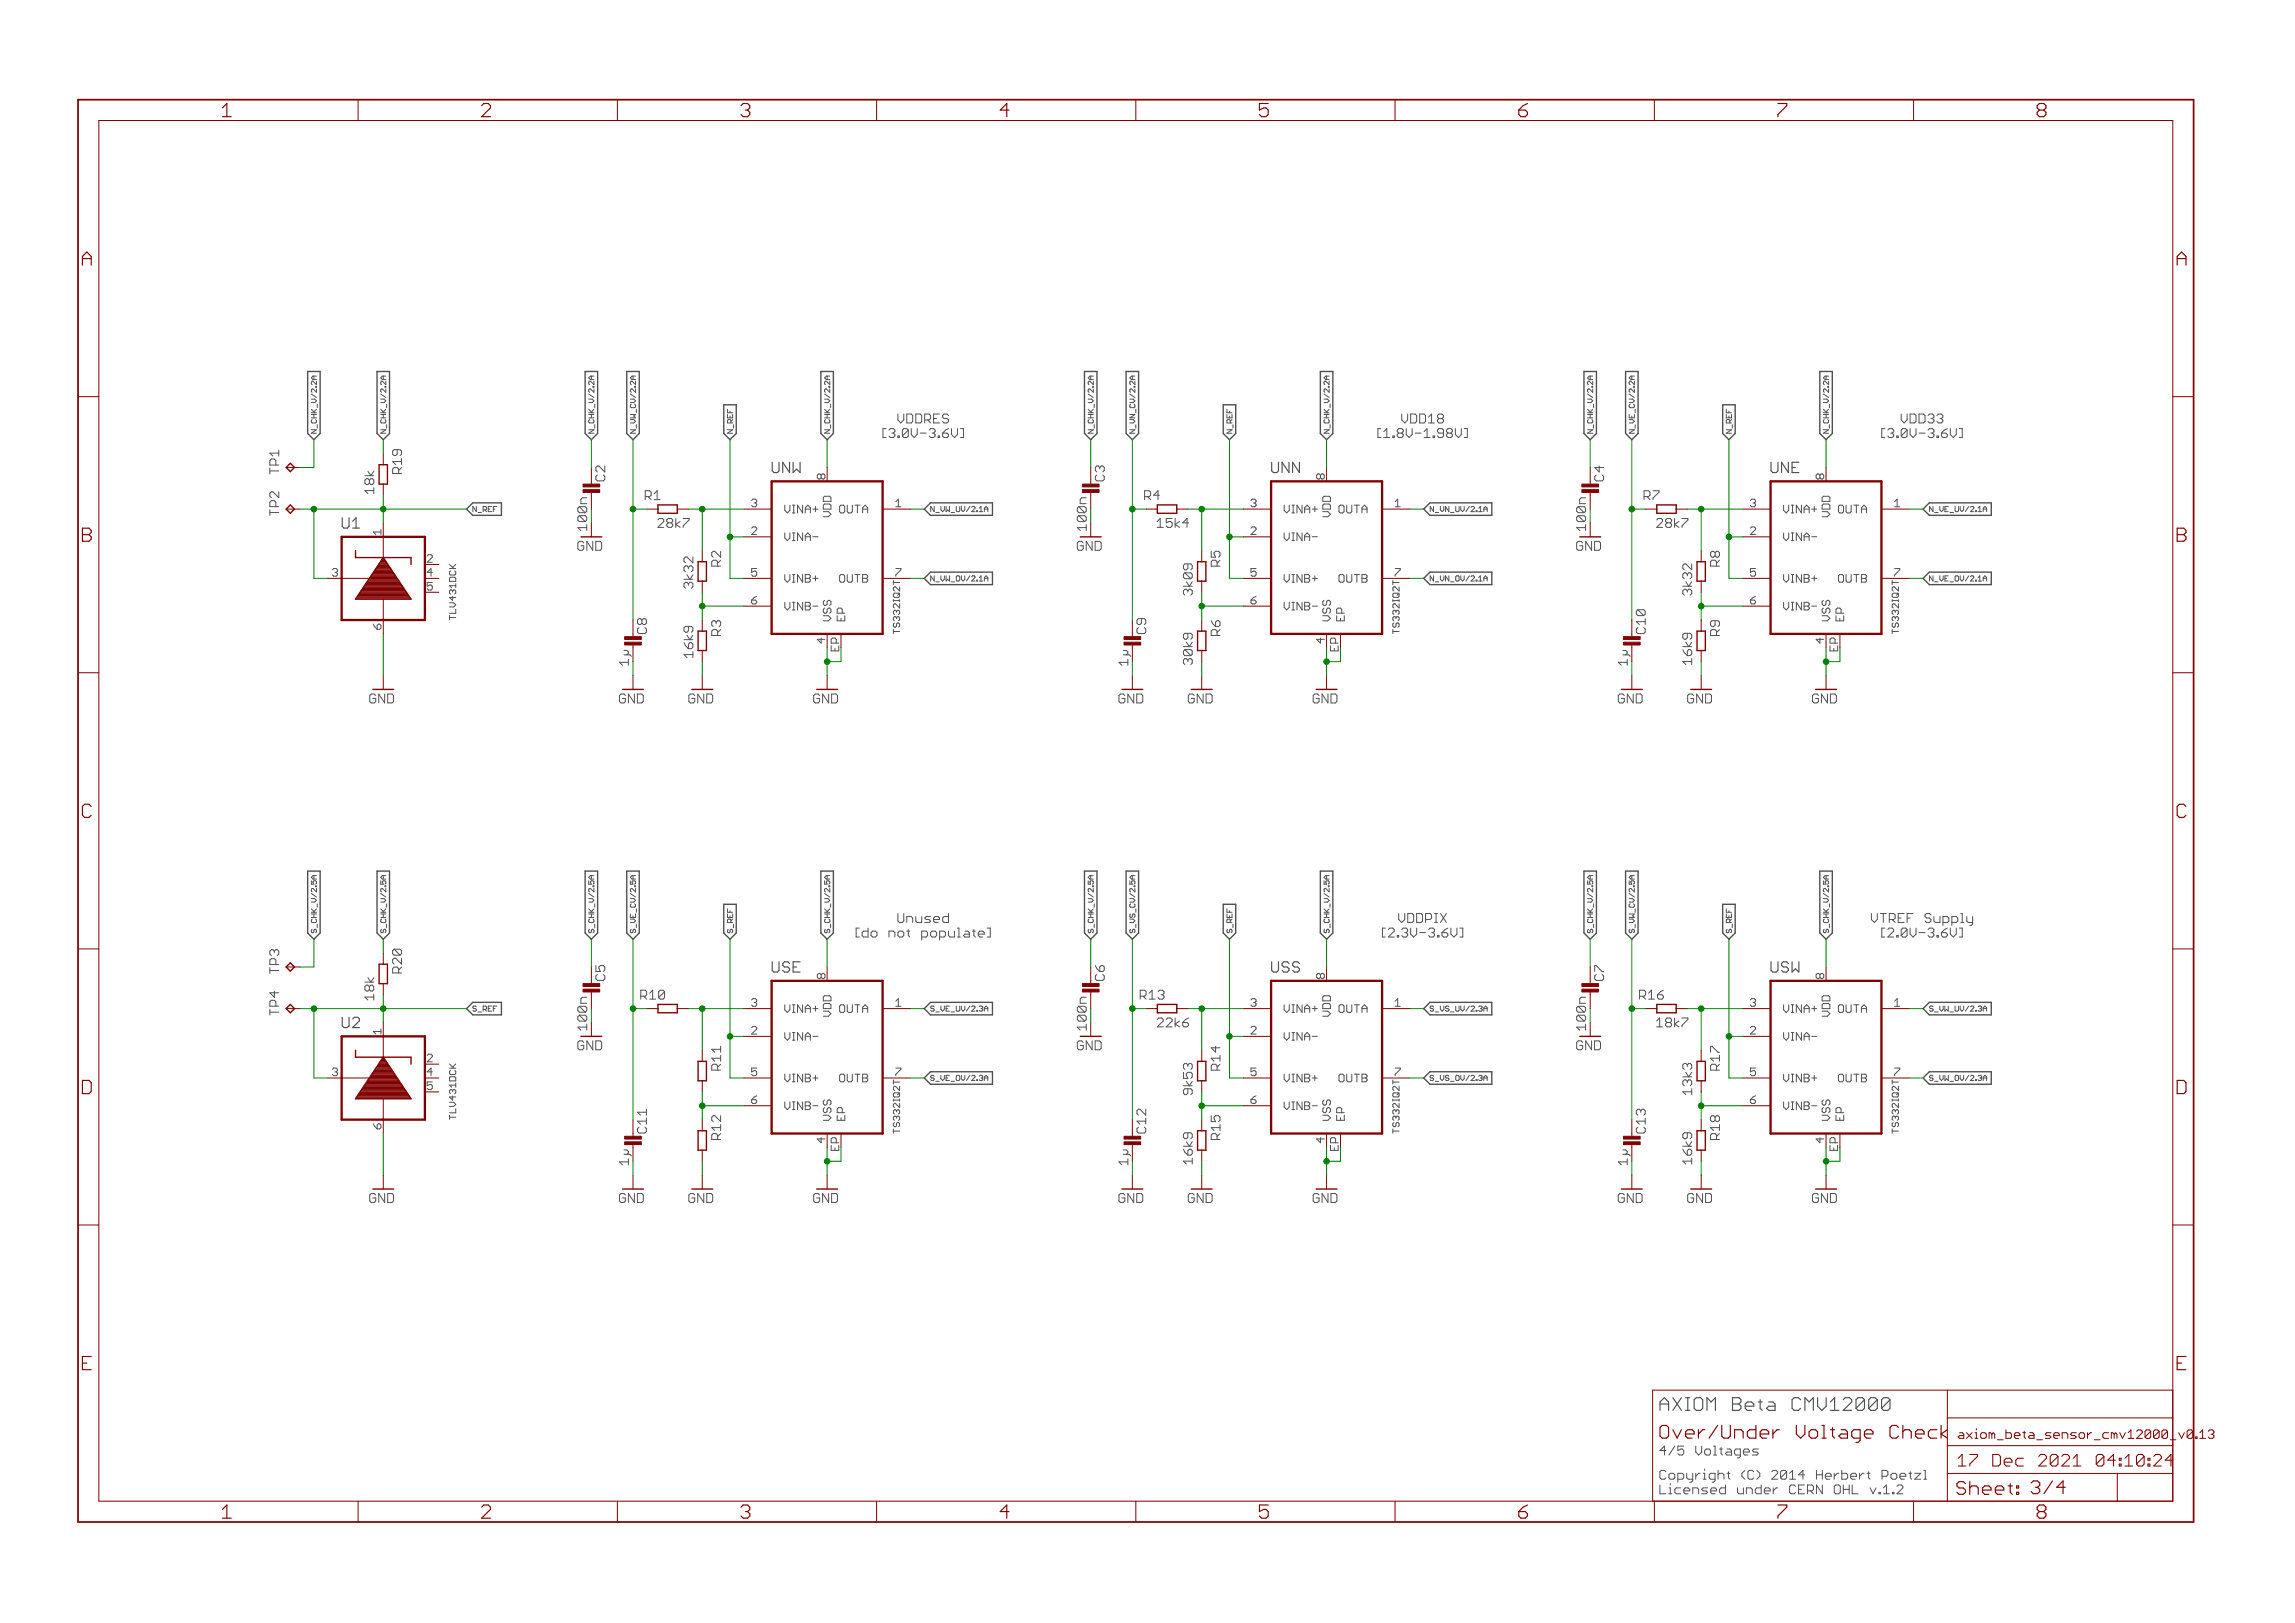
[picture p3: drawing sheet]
<svg xmlns="http://www.w3.org/2000/svg" width="420mm" height="297mm" viewBox="0 0 420 297" stroke-linecap="round" stroke-linejoin="round" font-family="sans-serif">
<defs><g id="words">
<g font-size="3.7" fill="#800000">
<text x="41.8" y="21.4">1</text>
<text x="89.3" y="21.4">2</text>
<text x="136.7" y="21.4">3</text>
<text x="184.2" y="21.4">4</text>
<text x="231.7" y="21.4">5</text>
<text x="279.1" y="21.4">6</text>
<text x="326.6" y="21.4">7</text>
<text x="374" y="21.4">8</text>
<text x="16.1" y="48.6">A</text>
<text x="399.6" y="48.6">A</text>
<text x="16.1" y="99.2">B</text>
<text x="399.6" y="99.2">B</text>
<text x="16" y="149.7">C</text>
<text x="399.5" y="149.7">C</text>
<text x="15.9" y="200.2">D</text>
<text x="399.4" y="200.2">D</text>
<text x="41.8" y="277.9">1</text>
<text x="89.3" y="277.9">2</text>
<text x="136.7" y="277.9">3</text>
<text x="184.2" y="277.9">4</text>
<text x="231.7" y="277.9">5</text>
<text x="279.1" y="277.9">6</text>
<text x="326.6" y="277.9">7</text>
<text x="374" y="277.9">8</text>
</g>
<text font-size="3.6" fill="#505050" x="305" y="258.2">AXIOM Beta CMV12000</text>
<g font-size="3.6" fill="#800000">
<text x="305" y="263.3">Over/Under Voltage Check</text>
<text x="359.3" y="273.6">Sheet: 3/4</text>
</g>
<g font-size="3.2" fill="#800000">
<text x="359.6" y="268.4">17 Dec 2021</text>
<text x="381.2" y="268.4">04:10:25</text>
</g>
<g font-size="2.9" fill="#505050">
<text x="142.4" y="86.6">UNW</text>
<text x="233.9" y="86.6">UNN</text>
<text x="325.3" y="86.6">UNE</text>
<text x="63.7" y="96.7">U1</text>
<text x="142.4" y="178">USE</text>
<text x="233.9" y="178">USS</text>
<text x="325.3" y="178">USW</text>
<text x="63.7" y="188.2">U2</text>
</g>
<g font-size="2.5" fill="#505050">
<text x="165.1" y="77.5">VDDRES</text>
<text x="257.4" y="77.5">VDD18</text>
<text x="348.8" y="77.5">VDD33</text>
<text x="163.2" y="80.2">[3.0V-3.6V]</text>
<text x="253.9" y="80.2">[1.8V-1.98V]</text>
<text x="346.1" y="80.2">[3.0V-3.6V]</text>
<text x="52.3" y="86.8" transform="rotate(-90 52.3 86.8)">TP1</text>
<text x="74.7" y="86.7" transform="rotate(-90 74.7 86.7)">R19</text>
<text x="111.9" y="88.1" transform="rotate(-90 111.9 88.1)">C2</text>
<text x="203.4" y="88.1" transform="rotate(-90 203.4 88.1)">C3</text>
<text x="294.8" y="88.1" transform="rotate(-90 294.8 88.1)">C4</text>
<text x="52.3" y="94.4" transform="rotate(-90 52.3 94.4)">TP2</text>
<text x="119.2" y="91.5">R1</text>
<text x="210.6" y="91.5">R4</text>
<text x="302" y="91.5">R7</text>
<text x="121.6" y="96.6">28k7</text>
<text x="213" y="96.6">15k4</text>
<text x="304.4" y="96.6">28k7</text>
<text x="133.1" y="103.7" transform="rotate(-90 133.1 103.7)">R2</text>
<text x="224.6" y="103.7" transform="rotate(-90 224.6 103.7)">R5</text>
<text x="316" y="103.7" transform="rotate(-90 316 103.7)">R8</text>
<text x="119.6" y="116" transform="rotate(-90 119.6 116)">C8</text>
<text x="133.1" y="116.4" transform="rotate(-90 133.1 116.4)">R3</text>
<text x="211" y="116" transform="rotate(-90 211 116)">C9</text>
<text x="224.6" y="116.4" transform="rotate(-90 224.6 116.4)">R6</text>
<text x="302.4" y="116" transform="rotate(-90 302.4 116)">C10</text>
<text x="316" y="116.4" transform="rotate(-90 316 116.4)">R9</text>
<text x="159.5" y="171.6">[do not populate]</text>
<text x="165.6" y="168.9">Unused</text>
<text x="254.7" y="171.6">[2.3V-3.6V]</text>
<text x="257" y="168.9">VDDPIX</text>
<text x="344.5" y="168.9">VTREF Supply</text>
<text x="346.1" y="171.6">[2.0V-3.6V]</text>
<text x="74.7" y="178.2" transform="rotate(-90 74.7 178.2)">R20</text>
<text x="111.9" y="179.5" transform="rotate(-90 111.9 179.5)">C5</text>
<text x="203.4" y="179.5" transform="rotate(-90 203.4 179.5)">C6</text>
<text x="294.8" y="179.5" transform="rotate(-90 294.8 179.5)">C7</text>
<text x="52.3" y="185.9" transform="rotate(-90 52.3 185.9)">TP4</text>
<text x="209.8" y="182.9">R13</text>
<text x="301.2" y="182.9">R16</text>
<text x="213" y="188">22k6</text>
<text x="304.4" y="188">18k7</text>
<text x="133.1" y="195.9" transform="rotate(-90 133.1 195.9)">R11</text>
<text x="224.6" y="195.9" transform="rotate(-90 224.6 195.9)">R14</text>
<text x="316" y="195.9" transform="rotate(-90 316 195.9)">R17</text>
<text x="119.6" y="207.4" transform="rotate(-90 119.6 207.4)">C11</text>
<text x="133.1" y="208.6" transform="rotate(-90 133.1 208.6)">R12</text>
<text x="211" y="207.4" transform="rotate(-90 211 207.4)">C12</text>
<text x="224.6" y="208.6" transform="rotate(-90 224.6 208.6)">R15</text>
<text x="302.4" y="207.4" transform="rotate(-90 302.4 207.4)">C13</text>
<text x="316" y="208.6" transform="rotate(-90 316 208.6)">R18</text>
<text x="305" y="266.4">4/5 Voltages</text>
<text x="305" y="270.8">Copyright (C) 2014 Herbert Poetzl</text>
<text x="305" y="273.5">Licensed under CERN OHL v.1.2</text>
</g>
<g font-size="2.5" fill="#800000">
<text x="69.7" y="90.4" transform="rotate(-90 69.7 90.4)">18k</text>
<text x="106.9" y="100.8">GND</text>
<text x="198.3" y="100.8">GND</text>
<text x="289.7" y="100.8">GND</text>
<text x="128.1" y="107.7" transform="rotate(-90 128.1 107.7)">3k32</text>
<text x="219.5" y="109" transform="rotate(-90 219.5 109)">3k09</text>
<text x="310.9" y="109" transform="rotate(-90 310.9 109)">3k32</text>
<text x="116.3" y="121.7" transform="rotate(-90 116.3 121.7)">1µ</text>
<text x="128.1" y="120.4" transform="rotate(-90 128.1 120.4)">16k9</text>
<text x="207.7" y="121.7" transform="rotate(-90 207.7 121.7)">1µ</text>
<text x="219.5" y="121.7" transform="rotate(-90 219.5 121.7)">30k9</text>
<text x="299.1" y="121.7" transform="rotate(-90 299.1 121.7)">1µ</text>
<text x="310.9" y="121.7" transform="rotate(-90 310.9 121.7)">16k9</text>
<text x="68.8" y="128.7">GND</text>
<text x="114.5" y="128.7">GND</text>
<text x="127.2" y="128.7">GND</text>
<text x="150" y="128.7">GND</text>
<text x="205.9" y="128.7">GND</text>
<text x="218.6" y="128.7">GND</text>
<text x="241.5" y="128.7">GND</text>
<text x="297.3" y="128.7">GND</text>
<text x="310" y="128.7">GND</text>
<text x="332.9" y="128.7">GND</text>
<text x="52.3" y="178.2" transform="rotate(-90 52.3 178.2)">TP3</text>
<text x="69.7" y="183.1" transform="rotate(-90 69.7 183.1)">18k</text>
<text x="118.4" y="182.9">R10</text>
<text x="106.9" y="192.2">GND</text>
<text x="198.3" y="192.2">GND</text>
<text x="289.7" y="192.2">GND</text>
<text x="219.5" y="200.4" transform="rotate(-90 219.5 200.4)">9k53</text>
<text x="310.9" y="200.4" transform="rotate(-90 310.9 200.4)">13k3</text>
<text x="116.3" y="213.2" transform="rotate(-90 116.3 213.2)">1µ</text>
<text x="207.7" y="213.2" transform="rotate(-90 207.7 213.2)">1µ</text>
<text x="219.5" y="213.1" transform="rotate(-90 219.5 213.1)">16k9</text>
<text x="299.1" y="213.2" transform="rotate(-90 299.1 213.2)">1µ</text>
<text x="310.9" y="213.1" transform="rotate(-90 310.9 213.1)">16k9</text>
<text x="68.8" y="220.1">GND</text>
<text x="114.5" y="220.1">GND</text>
<text x="127.2" y="220.1">GND</text>
<text x="150" y="220.1">GND</text>
<text x="205.9" y="220.1">GND</text>
<text x="218.6" y="220.1">GND</text>
<text x="241.5" y="220.1">GND</text>
<text x="297.3" y="220.1">GND</text>
<text x="310" y="220.1">GND</text>
<text x="332.9" y="220.1">GND</text>
</g>
<g font-size="2.5" fill="#008000">
<text x="108.6" y="97" transform="rotate(-90 108.6 97)">100n</text>
<text x="200.1" y="97" transform="rotate(-90 200.1 97)">100n</text>
<text x="291.5" y="97" transform="rotate(-90 291.5 97)">100n</text>
<text x="108.6" y="188.4" transform="rotate(-90 108.6 188.4)">100n</text>
<text x="200.1" y="188.4" transform="rotate(-90 200.1 188.4)">100n</text>
<text x="291.5" y="188.4" transform="rotate(-90 291.5 188.4)">100n</text>
</g>
<g font-size="2.3" fill="#800000">
<text x="359.6" y="263.3">axiom_beta_sensor_cmv12000_v</text>
<text x="398.5" y="263.3">0.1</text>
<text x="402.2" y="263.3">3</text>
</g>
<g font-size="2.1" fill="#505050">
<text x="152.2" y="87.7" transform="rotate(-90 152.2 87.7)">8</text>
<text x="243.7" y="87.7" transform="rotate(-90 243.7 87.7)">8</text>
<text x="335.1" y="87.7" transform="rotate(-90 335.1 87.7)">8</text>
<text x="138.7" y="92.8">3</text>
<text x="144.8" y="93.9">VINA+</text>
<text x="153.3" y="95.2" transform="rotate(-90 153.3 95.2)">VDD</text>
<text x="154.4" y="93.9">OUTA</text>
<text x="230.2" y="92.8">3</text>
<text x="236.2" y="93.9">VINA+</text>
<text x="244.8" y="95.2" transform="rotate(-90 244.8 95.2)">VDD</text>
<text x="245.8" y="93.9">OUTA</text>
<text x="321.6" y="92.8">3</text>
<text x="327.6" y="93.9">VINA+</text>
<text x="336.2" y="95.2" transform="rotate(-90 336.2 95.2)">VDD</text>
<text x="337.2" y="93.9">OUTA</text>
<text x="70.9" y="97.9" transform="rotate(-90 70.9 97.9)">1</text>
<text x="138.7" y="97.9">2</text>
<text x="144.8" y="99">VINA-</text>
<text x="236.2" y="99">VINA-</text>
<text x="327.6" y="99">VINA-</text>
<text x="62" y="105.5">3</text>
<text x="79.3" y="105.5">4</text>
<text x="79.3" y="103">2</text>
<text x="138.7" y="105.5">5</text>
<text x="144.8" y="106.6">VINB+</text>
<text x="154.4" y="106.6">OUTB</text>
<text x="165.1" y="105.5">7</text>
<text x="236.2" y="106.6">VINB+</text>
<text x="245.8" y="106.6">OUTB</text>
<text x="327.6" y="106.6">VINB+</text>
<text x="337.2" y="106.6">OUTB</text>
<text x="347.9" y="105.5">7</text>
<text x="79.3" y="108">5</text>
<text x="138.7" y="110.6">6</text>
<text x="144.8" y="111.7">VINB-</text>
<text x="153.3" y="113.7" transform="rotate(-90 153.3 113.7)">VSS</text>
<text x="155.9" y="113.7" transform="rotate(-90 155.9 113.7)">EP</text>
<text x="230.2" y="110.6">6</text>
<text x="236.2" y="111.7">VINB-</text>
<text x="244.8" y="113.7" transform="rotate(-90 244.8 113.7)">VSS</text>
<text x="247.3" y="113.7" transform="rotate(-90 247.3 113.7)">EP</text>
<text x="321.6" y="110.6">6</text>
<text x="327.6" y="111.7">VINB-</text>
<text x="336.2" y="113.7" transform="rotate(-90 336.2 113.7)">VSS</text>
<text x="338.7" y="113.7" transform="rotate(-90 338.7 113.7)">EP</text>
<text x="70.9" y="115.2" transform="rotate(-90 70.9 115.2)">6</text>
<text x="152.2" y="117.7" transform="rotate(-90 152.2 117.7)">4</text>
<text x="243.7" y="117.7" transform="rotate(-90 243.7 117.7)">4</text>
<text x="335.1" y="117.7" transform="rotate(-90 335.1 117.7)">4</text>
<text x="152.2" y="179.2" transform="rotate(-90 152.2 179.2)">8</text>
<text x="243.7" y="179.2" transform="rotate(-90 243.7 179.2)">8</text>
<text x="335.1" y="179.2" transform="rotate(-90 335.1 179.2)">8</text>
<text x="138.7" y="184.2">3</text>
<text x="144.8" y="185.4">VINA+</text>
<text x="154.4" y="185.4">OUTA</text>
<text x="236.2" y="185.4">VINA+</text>
<text x="245.8" y="185.4">OUTA</text>
<text x="327.6" y="185.4">VINA+</text>
<text x="337.2" y="185.4">OUTA</text>
<text x="70.9" y="189.3" transform="rotate(-90 70.9 189.3)">1</text>
<text x="138.7" y="189.3">2</text>
<text x="144.8" y="190.4">VINA-</text>
<text x="153.3" y="186.6" transform="rotate(-90 153.3 186.6)">VDD</text>
<text x="236.2" y="190.4">VINA-</text>
<text x="244.8" y="186.6" transform="rotate(-90 244.8 186.6)">VDD</text>
<text x="327.6" y="190.4">VINA-</text>
<text x="336.2" y="186.6" transform="rotate(-90 336.2 186.6)">VDD</text>
<text x="62" y="196.9">3</text>
<text x="79.3" y="196.9">4</text>
<text x="79.3" y="194.4">2</text>
<text x="138.7" y="196.9">5</text>
<text x="165.1" y="196.9">7</text>
<text x="347.9" y="196.9">7</text>
<text x="79.3" y="199.5">5</text>
<text x="138.7" y="202">6</text>
<text x="144.8" y="198">VINB+</text>
<text x="144.8" y="203.1">VINB-</text>
<text x="154.4" y="198">OUTB</text>
<text x="230.2" y="202">6</text>
<text x="236.2" y="198">VINB+</text>
<text x="236.2" y="203.1">VINB-</text>
<text x="245.8" y="198">OUTB</text>
<text x="327.6" y="198">VINB+</text>
<text x="327.6" y="203.1">VINB-</text>
<text x="337.2" y="198">OUTB</text>
<text x="70.9" y="206.6" transform="rotate(-90 70.9 206.6)">6</text>
<text x="152.2" y="209.2" transform="rotate(-90 152.2 209.2)">4</text>
<text x="153.3" y="205.1" transform="rotate(-90 153.3 205.1)">VSS</text>
<text x="155.9" y="205.1" transform="rotate(-90 155.9 205.1)">EP</text>
<text x="243.7" y="209.2" transform="rotate(-90 243.7 209.2)">4</text>
<text x="244.8" y="205.1" transform="rotate(-90 244.8 205.1)">VSS</text>
<text x="247.3" y="205.1" transform="rotate(-90 247.3 205.1)">EP</text>
<text x="335.1" y="209.2" transform="rotate(-90 335.1 209.2)">4</text>
<text x="336.2" y="205.1" transform="rotate(-90 336.2 205.1)">VSS</text>
<text x="338.7" y="205.1" transform="rotate(-90 338.7 205.1)">EP</text>
</g>
<g font-size="2.1" fill="#800000">
<text x="154.8" y="119" transform="rotate(-90 154.8 119)">EP</text>
<text x="246.2" y="119" transform="rotate(-90 246.2 119)">EP</text>
<text x="337.6" y="119" transform="rotate(-90 337.6 119)">EP</text>
<text x="154.8" y="210.4" transform="rotate(-90 154.8 210.4)">EP</text>
<text x="246.2" y="210.4" transform="rotate(-90 246.2 210.4)">EP</text>
<text x="337.6" y="210.4" transform="rotate(-90 337.6 210.4)">EP</text>
</g>
<g font-size="1.8" fill="#505050">
<text x="84.6" y="113.5" transform="rotate(-90 84.6 113.5)">TLV431DCK</text>
<text x="165.9" y="116" transform="rotate(-90 165.9 116)">TS332IQ2T</text>
<text x="257.3" y="116" transform="rotate(-90 257.3 116)">TS332IQ2T</text>
<text x="348.8" y="116" transform="rotate(-90 348.8 116)">TS332IQ2T</text>
<text x="84.6" y="204.9" transform="rotate(-90 84.6 204.9)">TLV431DCK</text>
<text x="165.9" y="207.4" transform="rotate(-90 165.9 207.4)">TS332IQ2T</text>
<text x="257.3" y="207.4" transform="rotate(-90 257.3 207.4)">TS332IQ2T</text>
<text x="348.8" y="207.4" transform="rotate(-90 348.8 207.4)">TS332IQ2T</text>
</g>
<g font-size="1.4" fill="#505050">
<text x="59.1" y="79.3" transform="rotate(-90 59.1 79.3)">N_CHK_V/2.2A</text>
<text x="71.8" y="79.3" transform="rotate(-90 71.8 79.3)">N_CHK_V/2.2A</text>
<text x="109.9" y="79.3" transform="rotate(-90 109.9 79.3)">N_CHK_V/2.2A</text>
<text x="117.5" y="79.3" transform="rotate(-90 117.5 79.3)">N_VW_CV/2.2A</text>
<text x="135.3" y="79.3" transform="rotate(-90 135.3 79.3)">N_REF</text>
<text x="153.1" y="79.3" transform="rotate(-90 153.1 79.3)">N_CHK_V/2.2A</text>
<text x="201.3" y="79.3" transform="rotate(-90 201.3 79.3)">N_CHK_V/2.2A</text>
<text x="209" y="79.3" transform="rotate(-90 209 79.3)">N_VN_CV/2.2A</text>
<text x="226.7" y="79.3" transform="rotate(-90 226.7 79.3)">N_REF</text>
<text x="244.5" y="79.3" transform="rotate(-90 244.5 79.3)">N_CHK_V/2.2A</text>
<text x="292.8" y="79.3" transform="rotate(-90 292.8 79.3)">N_CHK_V/2.2A</text>
<text x="300.4" y="79.3" transform="rotate(-90 300.4 79.3)">N_VE_CV/2.2A</text>
<text x="318.2" y="79.3" transform="rotate(-90 318.2 79.3)">N_REF</text>
<text x="335.9" y="79.3" transform="rotate(-90 335.9 79.3)">N_CHK_V/2.2A</text>
<text x="87.7" y="93.7">N_REF</text>
<text x="171.5" y="93.7">N_VW_UV/2.1A</text>
<text x="262.9" y="93.7">N_VN_UV/2.1A</text>
<text x="354.4" y="93.7">N_VE_UV/2.1A</text>
<text x="171.5" y="106.4">N_VW_OV/2.1A</text>
<text x="262.9" y="106.4">N_VN_OV/2.1A</text>
<text x="354.4" y="106.4">N_VE_OV/2.1A</text>
<text x="59.1" y="170.7" transform="rotate(-90 59.1 170.7)">S_CHK_V/2.5A</text>
<text x="71.8" y="170.7" transform="rotate(-90 71.8 170.7)">S_CHK_V/2.5A</text>
<text x="109.9" y="170.7" transform="rotate(-90 109.9 170.7)">S_CHK_V/2.5A</text>
<text x="117.5" y="170.7" transform="rotate(-90 117.5 170.7)">S_VE_CV/2.5A</text>
<text x="135.3" y="170.7" transform="rotate(-90 135.3 170.7)">S_REF</text>
<text x="153.1" y="170.7" transform="rotate(-90 153.1 170.7)">S_CHK_V/2.5A</text>
<text x="201.3" y="170.7" transform="rotate(-90 201.3 170.7)">S_CHK_V/2.5A</text>
<text x="209" y="170.7" transform="rotate(-90 209 170.7)">S_VS_CV/2.5A</text>
<text x="226.7" y="170.7" transform="rotate(-90 226.7 170.7)">S_REF</text>
<text x="244.5" y="170.7" transform="rotate(-90 244.5 170.7)">S_CHK_V/2.5A</text>
<text x="292.8" y="170.7" transform="rotate(-90 292.8 170.7)">S_CHK_V/2.5A</text>
<text x="300.4" y="170.7" transform="rotate(-90 300.4 170.7)">S_VW_CV/2.5A</text>
<text x="318.2" y="170.7" transform="rotate(-90 318.2 170.7)">S_REF</text>
<text x="335.9" y="170.7" transform="rotate(-90 335.9 170.7)">S_CHK_V/2.5A</text>
<text x="87.7" y="185.1">S_REF</text>
<text x="171.5" y="185.1">S_VE_UV/2.3A</text>
<text x="262.9" y="185.1">S_VS_UV/2.3A</text>
<text x="354.4" y="185.1">S_VW_UV/2.3A</text>
<text x="171.5" y="197.8">S_VE_OV/2.3A</text>
<text x="262.9" y="197.8">S_VS_OV/2.3A</text>
<text x="354.4" y="197.8">S_VW_OV/2.3A</text>
</g>
</g></defs>
<g fill="none" stroke="#505050" stroke-width=".18">
<path d="M57 78.7h.9l-.9 .6h.9M57 76.5h.9M57 75.9h.9M57 75.5h.9M57 73.7h.6M57 73h.6M57 74.9l.6 .6M57 72.1l.9 .6M57.1 76.8l-.1 .1v.4l.1 .1h.7M57.1 71.8l-.1-.2v-.3l.1-.1 .8 .6M57.1 70.4l-.1-.1v-.4l.1-.1h.2l.6 .6M57.5 68.8v.7"/>
<path d="M57.5 75.9v.6M57.9 68.8h-.6l-.3 .4 .3 .3h.6M57.9 74.9l-.4 .5M69.7 78.7h.9l-.9 .6h.9M69.7 76.5h.9M69.7 75.9h.9M69.7 75.5h.9M69.7 73.7h.6M69.7 73h.6M69.7 74.9l.6 .6M69.7 72.1l.9 .6M69.8 76.8l-.1 .1v.4l.1 .1h.7"/>
<path d="M69.8 71.8l-.1-.2v-.3l.1-.1 .8 .6M69.8 70.4l-.1-.1v-.4l.1-.1h.2l.6 .6M70.2 68.8v.7M70.2 75.9v.6M70.6 68.8h-.6l-.3 .4 .3 .3h.6M70.6 74.9l-.4 .5M107.8 78.7h.9l-.9 .6h.9M107.8 76.5h.9M107.8 75.9h.9M107.8 75.5h.9M107.8 73.7h.6M107.8 73h.6"/>
<path d="M107.8 74.9l.6 .6M107.8 72.1l.9 .6M107.9 76.8l-.1 .1v.4l.1 .1h.7M107.9 71.8l-.1-.2v-.3l.1-.1 .8 .6M107.9 70.4l-.1-.1v-.4l.1-.1h.2l.6 .6M108.3 68.8v.7M108.3 75.9v.6M108.7 68.8h-.6l-.3 .4 .3 .3h.6M108.7 74.9l-.4 .5M115.4 78.7h1l-1 .6h1M115.4 77.4h.6M115.4 76.5h1"/>
<path d="M115.4 75.9h1M115.4 73.7h.6M115.4 73h.6M115.4 76.8h.6M115.4 72.1l1 .6M115.6 70.4l-.2-.1v-.4l.2-.1h.1l.7 .6M115.6 71.8l-.2-.2v-.3l.2-.1 .8 .6M115.6 74l-.2 .1v.4l.2 .1h.6M115.9 68.8v.7M116.4 68.8h-.7l-.3 .4 .3 .3h.7M133.2 78.7h.9l-.9 .6h.9M133.2 75.9v.6h.9"/>
<path d="M133.2 74.9v.6h.9M133.6 75.2v.3M133.6 76.2v.3M133.8 76.9l-.5-.1-.1 .1v.5h.9M151 74.9l.6 .6M151 78.7h.9l-.9 .6h.9M151 76.5h.9M151 75.9h.9M151 75.5h.9M151 73.7h.6M151 73h.6M151 72.1l.9 .6"/>
<path d="M151.1 76.8l-.1 .1v.4l.1 .1h.6M151.1 71.8l-.1-.2v-.3l.1-.1 .8 .6M151.1 70.4l-.1-.1v-.4l.1-.1h.2l.6 .6M151.4 68.8v.7M151.4 75.9v.6M151.9 68.8h-.6l-.3 .4 .3 .3h.6M151.9 74.9l-.5 .5M162.2 78.4h-.6v1.7h.6M199.2 78.7h1l-1 .6h1M199.2 76.5h1M199.2 75.9h1M199.2 75.5h1"/>
<path d="M199.2 73.7h.7M199.2 73h.7M199.2 74.9l.7 .6M199.2 72.1l1 .6M199.4 76.8l-.2 .1v.4l.2 .1h.6M199.4 71.8l-.2-.2v-.3l.2-.1h.1l.7 .6M199.4 70.4l-.2-.1v-.4l.2-.1h.1l.7 .6M199.7 68.8v.7M199.7 75.9v.6M200.2 68.8h-.7l-.3 .4 .3 .3h.7M200.2 74.9l-.5 .5M206.8 78.7h1l-1 .6h1"/>
<path d="M206.8 77.4h.7M206.8 75.9h1l-1 .6h1M206.8 73.7h.7M206.8 73h.7M206.8 76.8h.7M206.8 72.1l1 .6M207 70.4l-.2-.1v-.4l.2-.1h.2l.6 .6M207 71.8l-.2-.2v-.3l.2-.1h.2l.6 .6M207 74l-.2 .1v.4l.2 .1h.6M207.3 68.8v.7M207.8 68.8h-.6l-.4 .4 .4 .3h.6M224.6 78.7h1l-1 .6h1"/>
<path d="M224.6 75.9v.6h1M224.6 74.9v.6h1M225.1 75.2v.3M225.1 76.2v.3M225.2 76.9l-.1-.1h-.3l-.2 .1v.5h1M242.4 78.7h.9l-.9 .6h.9M242.4 76.5h.9M242.4 75.9h.9M242.4 75.5h.9M242.4 74.9l.6 .6M242.4 73.7h.6M242.4 73h.6"/>
<path d="M242.4 72.1l.9 .6M242.5 76.8l-.1 .1v.4l.1 .1h.7M242.5 70.4l-.1-.1v-.4l.1-.1h.2l.6 .6M242.5 71.8l-.1-.2v-.3l.1-.1h.2l.6 .6M242.9 68.8v.7M242.9 75.9v.6M243.3 74.9l-.4 .5M243.3 68.8h-.6l-.3 .4 .3 .3h.6M252.8 78.4h-.5v1.7h.5M290.6 78.7h1l-1 .6h1M290.6 76.5h1M290.6 75.9h1"/>
<path d="M290.6 75.5h1M290.6 73.7h.7M290.6 73h.7M290.6 74.9l.7 .6M290.6 72.1l1 .6M290.8 76.8l-.2 .1v.4l.2 .1h.6M290.8 71.8l-.2-.2v-.3l.2-.1 .8 .6M290.8 70.4l-.2-.1v-.4l.2-.1h.2l.6 .6M291.1 68.8v.7M291.1 75.9v.6M291.6 68.8h-.6l-.4 .4 .4 .3h.6M291.6 74.9l-.5 .5"/>
<path d="M298.3 78.7h.9l-.9 .6h.9M298.3 77.4h.6M298.3 75.9v.6h.9M298.3 73.7h.6M298.3 73h.6M298.3 76.8h.6M298.3 72.1l.9 .6M298.4 71.8l-.1-.2v-.3l.1-.1 .8 .6M298.4 70.4l-.1-.1v-.4l.1-.1h.2l.6 .6M298.4 74l-.1 .1v.4l.1 .1h.6M298.7 68.8v.7M298.7 76.2v.3"/>
<path d="M299.2 68.8h-.6l-.3 .4 .3 .3h.6M316 78.7h1l-1 .6h1M316 75.9v.6h1M316 74.9v.6h1M316.5 75.2v.3M316.5 76.2v.3M316.7 76.9l-.2-.1h-.3l-.2 .1v.5h1M333.8 78.7h1l-1 .6h1M333.8 76.5h1M333.8 75.9h1M333.8 75.5h1M333.8 73.7h.7"/>
<path d="M333.8 73h.7M333.8 74.9l.7 .6M333.8 72.1l1 .6M334 76.8l-.2 .1v.4l.2 .1h.6M334 71.8l-.2-.2v-.3l.2-.1 .8 .6M334 70.4l-.2-.1v-.4l.2-.1h.1l.7 .6M334.3 68.8v.7M334.3 75.9v.6M334.8 68.8h-.7l-.3 .4 .3 .3h.7M334.8 74.9l-.5 .5M345.1 78.4h-.6v1.7h.6M49.4 93.8h1.6"/>
<path d="M49.4 85.7v1M49.4 93.3v1.1M49.4 86.2h1.6M49.7 90l-.3 .3v.5l.3 .3M49.7 84l-.3 .3v.8h1.6M49.7 91.6l-.3 .3v.8h1.6M51 82.9h-1.6l.6 .6M66.8 87.1h1.6M67.1 87.6l-.3 .3v.5l.3 .3M68.4 89.8h-1.6l.6 .5M69.7 97.4h-1.4l.5 .4M72.2 85.6l-.3 .3v.8h1.6"/>
<path d="M72.2 82.3l-.3 .3v.5l.3 .3M73.5 84.5h-1.6l.5 .5M87.2 92.7v.9l-.6-.9v.9M106.1 94.4l-.3 .3v.5l.3 .3M106.1 92.7l-.3 .3v.6l.3 .2M106.6 99.1h-.5l-.3 .3v1l.3 .3h.5M107.4 96.6h-1.6l.5 .5M109.4 86.9l-.3 .3v.5l.3 .3M109.4 85.3l-.3 .3v.5l.3 .3M118.1 90.9h.8M118.9 89.8h-.8v1.6M121.2 94.9h-.5l-.3 .3"/>
<path d="M121.5 95.4l-1.1 1.1h1.1M137.6 92.5l.2 .3h.5M138.1 92.1h.2M138.3 91.4h-.5l-.2 .2M138.3 96.4h-.5l-.2 .3M138.5 96.9l-.9 .9h.9M143.7 92.5v.9l.4 .5M143.7 97.5v1l.4 .4M149.6 87.4l.3 .3h.2M151.9 90.8h-.9l-.3 .3v.7M164 92.8h.9M164 91.8l.5-.4v1.4"/>
<path d="M171 92.7v.9l-.6-.9v.9M197.5 94.4l-.3 .3v.5l.3 .3M197.5 92.7l-.3 .3v.6l.3 .2M198 99.1h-.5l-.3 .3v1l.3 .3h.5M198.9 96.6h-1.7l.6 .5M200.8 86.9l-.3 .3v.5l.3 .3M200.8 85.3l-.3 .3v.5l.3 .3M209.5 90.9h.9M210.4 89.8h-.9v1.6M211.9 96.5h1.1M212.4 94.9l-.5 .5M229 92.5l.3 .3h.4"/>
<path d="M229 96.7l.3-.3h.4l.3 .3v.2l-1 .9h1M229.5 92.1h.2M229.7 91.4h-.4l-.3 .2M235.1 92.5v.9l.5 .5M235.1 97.5v1l.5 .4M241 87.4l.3 .3h.2M241.5 86.7h-.2l-.3 .3M243.3 90.8h-.9l-.2 .3v.7M255.4 92.8h.9M255.4 91.8l.5-.4v1.4M262.4 92.7v.9l-.6-.9v.9M288.9 94.4l-.3 .3v.5l.3 .3"/>
<path d="M288.9 92.7l-.3 .3v.6l.3 .2M289.5 99.1h-.6l-.3 .3v1l.3 .3h.6M290.3 96.6h-1.7l.6 .5M292.2 86.9l-.2 .3v.5l.2 .3M293.6 85.6h-1.6l.8 .8M301 90.9h.8M301.8 89.8h-.8v1.6M304.1 94.9h-.5l-.3 .3M304.4 95.4l-1.1 1.1h1.1M320.5 92.5l.2 .3h.5M320.5 96.7l.2-.3h.5l.2 .3v.2l-.9 .9h.9M320.9 92.1h.3"/>
<path d="M321.2 91.4h-.5l-.2 .2M326.5 92.5v.9l.5 .5M326.5 97.5v1l.5 .4M333 86.7h-.3l-.2 .3v.4l.2 .3h.3M334.8 90.8h-1l-.2 .3v.7M346.9 92.8h.9M346.9 91.8l.4-.4v1.4M353.9 92.7v.9l-.6-.9v.9M60.9 105.2l.2 .3h.5M61.3 104.8h.3M61.6 104.1h-.5l-.2 .2M68.3 114.2l.3 .5 .4 .5"/>
<path d="M78.2 107.8l.2 .2h.5M78.9 104.1l-.7 .7h.9M78.9 101.5h-.5l-.2 .2M79.1 106.6h-.9v.7l.7-.2M79.1 102l-.9 .9h.9M82.3 113h1.1M82.3 112.6v.8M82.3 112.2h1.1M82.3 111.1h.8M82.3 110.3h.8M82.3 104.1h1.1M82.3 103.3l.8 .8"/>
<path d="M82.5 104.5l-.2 .2v.4l.2 .1h.7M82.9 108.2l-.2-.2-.4 .2v.3l.2 .2M83.2 105.6h-.7l-.2 .2v.6h1.1M83.4 109.3h-1.1l.6 .6M83.4 107.2h-1.1l.4 .4M117 114.9l-.3 .2v.6l.3 .3M117 113.2l-.3 .3v.5l.3 .3M125.2 106h1.7M125.2 117.6l.3 .6M125.2 117.1h1.7M125.5 106.6l-.3 .2v.6l.3 .3M125.5 101.9l-.3 .3v.5l.3 .3"/>
<path d="M125.5 103.6l-.3 .2v.6l.3 .2M125.5 114.6l-.3 .3v.5l.3 .3M126.9 119.8h-1.7l.6 .6M130.6 102.5l-.3 .3v.8h1.6M130.6 115.2l-.3 .3v.8h1.6M130.6 100.9l-.3 .3v.5l.3 .3M130.6 113.6l-.3 .3v.5l.3 .3M137.6 109.8v.5l.2 .2h.5M137.6 105.2l.2 .3h.5M137.6 109.8h.7M138.5 104.1h-.9v.7l.7-.3M138.5 109.1l-.4 .3-.5 .4"/>
<path d="M143.7 105.2v.9l.4 .5M143.7 110.2v1l.4 .4M150.7 113.6h1M150.7 112.7h1M151 117h-1.4l.7 .7M152.2 118.2v.9h1.4M152.2 117.7h1.4M153.3 112.2h1.4M153.3 113.6h1.4M153.9 105.2l-.2 .2v.9l.2 .3M163.6 115.6h1.1M163.6 109.9h1.1"/>
<path d="M163.6 106.6h1.1M163.6 106.2v.8M163.6 109.7v.4M163.6 115.2v.8M163.7 114l-.1 .2v.4l.1 .2 .4-.2M163.7 111.3l-.1-.2v-.4l.1-.2h.2l.8 .8M163.7 108.2l-.1-.2v-.4l.1-.2h.2l.8 .8M164 104.1h.9M164.1 113.1l-.2-.2-.3 .2v.3l.1 .2M164.1 111.9l-.2-.2-.3 .2v.4l.1 .2M164.5 108.6h-.8l-.1 .2v.3l.1 .2h.8M164.9 104.3l-.9 .9v.3"/>
<path d="M171 105.4v.9l-.6-.9v.9M208.4 113.2l-.2 .3v.5l.2 .3M208.4 114.9l-.2 .2v.6l.2 .3M216.7 107.3h1.6M216.7 118.3h1.6M216.9 107.8l-.2 .3v.5l.2 .3M216.9 103.2l-.2 .3v.5l.2 .3M216.9 104.8l-.2 .3v.5l.2 .3M216.9 115.9l-.2 .3v.5l.2 .3M216.9 118.9l-.2 .3v.5l.2 .3M221.7 100.9v1.1h.8M221.7 113.6l.3 .5"/>
<path d="M222 102.5l-.3 .3v.8h1.7M222 115.2l-.3 .3v.8h1.7M229 109.8v.5l.3 .2h.4M229 109.8h.7M230 104.1h-1v.7l.5-.3h.2l.3 .3v.4l-.3 .3h-.4l-.3-.3M230 109.1l-.5 .3-.5 .4M235.1 105.2v.9l.5 .5M235.1 110.2v1l.5 .4M242.2 113.6h.9M242.2 112.7h.9M242.4 117h-1.4l.7 .7M243.6 118.2v.9h1.4"/>
<path d="M243.6 117.7h1.4M244.7 112.2h1.4M244.7 113.6h1.4M245.4 105.2l-.3 .2v.9l.3 .3M255 115.6h1.1M255 109.9h1.1M255 106.6h1.1M255 106.2v.8M255 109.7v.4M255 115.2v.8M255.2 114l-.2 .2v.4l.2 .2 .4-.2M255.2 111.3l-.2-.2v-.4l.2-.2h.2l.7 .8"/>
<path d="M255.2 108.2l-.2-.2v-.4l.2-.2h.2l.7 .8M255.4 104.1h.9v.2l-.9 .9v.3M255.6 113.1l-.2-.2-.4 .2v.3l.2 .2M255.6 111.9l-.2-.2-.4 .2v.4l.2 .2M255.9 108.6h-.7l-.2 .2v.3l.2 .2h.7M262.4 105.4v.9l-.6-.9v.9M299.8 114.9l-.2 .2v.6l.2 .3M299.8 111.6l-.2 .3v.5l.2 .3M301.2 113.8h-1.6l.5 .5M308.1 107.3h1.6M308.1 118.3h1.6M308.1 118.9l.3 .5"/>
<path d="M308.4 107.8l-.3 .3v.5l.3 .3M308.4 103.2l-.3 .3v.5l.3 .3M308.4 104.8l-.3 .3v.5l.3 .3M308.4 115.9l-.3 .3v.5l.3 .3M313.4 102.5l-.2 .3v.8h1.6M313.4 115.2l-.2 .3v.8h1.6M313.4 100.9l-.2 .3v.5l.2 .3M313.4 113.6l-.2 .3v.5l.2 .3M320.5 109.8v.5l.2 .2h.5M320.5 109.8h.7M321.4 104.1h-.9v.7l.4-.3h.3l.2 .3v.4l-.2 .3h-.5l-.2-.3M321.4 109.1l-.5 .3-.4 .4"/>
<path d="M326.5 105.2v.9l.5 .5M326.5 110.2v1l.5 .4M333.6 113.6h.9M333.6 112.7h.9M333.9 117h-1.4l.7 .7M335 118.2v.9h1.4M335 117.7h1.4M336.1 112.2h1.4M336.1 113.6h1.4M336.8 105.2l-.2 .2v.9l.2 .3M346.4 115.6h1.2M346.4 106.2v.8"/>
<path d="M346.4 109.7v.4M346.4 115.2v.8M346.4 109.9h1.2M346.4 106.6h1.2M346.6 108.2l-.2-.2v-.4l.2-.2h.2l.8 .8M346.6 111.3l-.2-.2v-.4l.2-.2h.2l.8 .8M346.6 114l-.2 .2v.4l.2 .2 .4-.2M346.9 104.1h.9M347 111.9l-.2-.2-.4 .2v.4l.2 .2M347 113.1l-.2-.2-.4 .2v.3l.2 .2M347.4 108.6h-.8l-.2 .2v.3l.2 .2h.8M347.8 104.3l-.9 .9v.3"/>
<path d="M353.9 105.4v.9l-.6-.9v.9M68.5 127h-.5l-.3 .3v1.1l.3 .3h.5M114.2 127h-.5l-.3 .3v1.1l.3 .3h.5M115 121.2h-1.6l.6 .6M126.9 127h-.5l-.3 .3v1.1l.3 .3h.5M149.8 127h-.6l-.2 .3v1.1l.2 .3h.6M205.7 127h-.6l-.2 .3v1.1l.2 .3h.6M206.5 121.2h-1.6l.5 .6M216.9 120.5l-.2 .3v.5l.2 .3M218.4 127h-.6l-.2 .3v1.1l.2 .3h.6M241.2 127h-.5l-.3 .3v1.1l.3 .3h.5M297.1 127h-.6l-.2 .3v1.1l.2 .3h.6"/>
<path d="M297.9 121.2h-1.6l.5 .6M309.7 121.1h-1.6l.5 .5M309.8 127h-.6l-.2 .3v1.1l.2 .3h.6M332.7 127h-.6l-.3 .3v1.1l.3 .3h.6M49.4 177.1v1.1M49.4 177.6h1.6M49.7 173.8l-.3 .3v.5l.3 .3M49.7 175.5l-.3 .2v.8h1.6M57 161.2v.6h.5l-.2-.4 .2-.2h.3M57 167.9h.9M57 167.3h.9M57 167h.9"/>
<path d="M57 165.1h.6M57 164.5h.6M57 166.3l.6 .7M57 163.5l.9 .7M57.1 163.2l-.1-.1v-.3l.1-.2h.2l.6 .6M57.1 168.2l-.1 .2 .1 .4h.7M57.1 170.1l-.1 .1v.4l.1 .1 .4-.1v-.4l.1-.1M57.5 160.3v.6M57.5 167.3v.6M57.9 160.3h-.6l-.3 .3 .3 .3h.6M57.9 166.3l-.4 .5M66.8 179.7h1.6"/>
<path d="M69.7 161.2v.6h.5l-.2-.4 .2-.2h.3M69.7 167.9h.9M69.7 167.3h.9M69.7 167h.9M69.7 165.1h.6M69.7 164.5h.6M69.7 166.3l.6 .7M69.7 163.5l.9 .7M69.8 163.2l-.1-.1v-.3l.1-.2h.2l.6 .6M69.8 168.2l-.1 .2 .1 .4h.7M69.8 170.1l-.1 .1v.4l.1 .1 .4-.1v-.4l.1-.1M70.2 160.3v.6"/>
<path d="M70.2 167.3v.6M70.6 160.3h-.6l-.3 .3 .3 .3h.6M70.6 166.3l-.4 .5M72.2 173.7l-.3 .3v.5l.3 .3M72.2 175.4l-.3 .2v.6l.3 .2M72.2 177l-.3 .3v.8h1.6M107.8 161.2v.6h.5l-.2-.4 .5-.2M107.8 167.9h.9M107.8 167.3h.9M107.8 167h.9M107.8 166.3l.6 .7M107.8 165.1h.6"/>
<path d="M107.8 164.5h.6M107.8 163.5l.9 .7M107.9 163.2l-.1-.1v-.3l.1-.2h.2l.6 .6M107.9 168.2l-.1 .2v.3l.1 .1h.7M107.9 170.1l-.1 .1v.4l.1 .1 .4-.1v-.4l.1-.1M108.3 160.3v.6M108.3 167.3v.6M108.7 166.3l-.4 .5M108.7 160.3h-.6l-.3 .3 .3 .3h.6M109.1 176.7v1.1h.8M109.4 178.4l-.3 .2v.6l.3 .2M115.4 168.8h.6"/>
<path d="M115.4 167.3v.6h1M115.4 165.1h.6M115.4 164.5h.6M115.4 161.2v.6h.5l-.2-.4 .5-.2M115.4 168.2h.6M115.4 163.5l1 .7M115.6 170.1l-.2 .1v.4l.2 .1 .3-.1v-.4l.1-.1M115.6 163.2l-.2-.1v-.3l.2-.2h.1l.7 .6M115.6 165.4l-.2 .2v.3l.2 .1h.6M115.9 160.3v.6M115.9 167.6v.3M116.4 160.3h-.7l-.3 .3 .3 .3h.7"/>
<path d="M133.2 167.3v.6h.9M133.2 166.3v.7h.9M133.3 170.1l-.1 .1v.4l.1 .1 .3-.1v-.4l.2-.1M133.6 166.7v.3M133.6 167.6v.3M133.8 168.4l-.2-.2h-.3l-.1 .2v.4h.9M150.1 178.2h-.2l-.3 .2v.5l.3 .2h.2M151 161.2v.6h.4l-.1-.4 .1-.2h.3M151 167.9h.9M151 167.3h.9M151 167h.9M151 165.1h.6"/>
<path d="M151 164.5h.6M151 166.3l.6 .7M151 163.5l.9 .7M151.1 168.2l-.1 .2v.3l.1 .1h.6M151.1 163.2l-.1-.1v-.3l.1-.2h.2l.6 .6M151.1 170.1l-.1 .1v.4l.1 .1 .3-.1v-.4l.2-.1M151.4 160.3v.6M151.4 167.3v.6M151.9 160.3h-.6l-.3 .3 .3 .3h.6M151.9 166.3l-.5 .5M157.3 169.9h-.6v1.6h.6M158.9 170.4h-.8l-.3 .3v.5l.3 .3h.8"/>
<path d="M164.4 167.2v1.4l.3 .2M199.2 161.2v.6h.5l-.2-.4 .2-.2h.3M199.2 167.9h1M199.2 167.3h1M199.2 167h1M199.2 165.1h.7M199.2 164.5h.7M199.2 166.3l.7 .7M199.2 163.5l1 .7M199.4 163.2l-.2-.1v-.3l.2-.2h.1l.7 .6M199.4 168.2l-.2 .2 .2 .4h.6M199.4 170.1l-.2 .1v.4l.2 .1 .3-.1v-.4l.2-.1"/>
<path d="M199.7 160.3v.6M199.7 167.3v.6M200.2 160.3h-.7l-.3 .3 .3 .3h.7M200.2 166.3l-.5 .5M200.5 176.7l.3 .5M200.8 178.4l-.3 .2v.6l.3 .2M206.8 168.8h.7M206.8 165.1h.7M206.8 164.5h.7M206.8 161.2v.6h.5l-.1-.4 .1-.2h.3M206.8 168.2h.7M206.8 163.5l1 .7"/>
<path d="M207 170.1l-.2 .1v.4l.2 .1 .3-.1v-.4l.2-.1M207 167.3l-.2 .1v.3l.2 .2 .3-.2v-.3l.2-.1M207 163.2l-.2-.1v-.3l.2-.2h.2l.6 .6M207 165.4l-.2 .2v.3l.2 .1h.6M207.3 160.3v.6M207.8 160.3h-.6l-.4 .3 .4 .3h.6M224.6 167.3v.6h1M224.6 166.3v.7h1M224.8 170.1l-.2 .1v.4l.2 .1 .3-.1v-.4l.1-.1M225.1 166.7v.3M225.1 167.6v.3M225.2 168.4l-.1-.2h-.3l-.2 .2v.4h1"/>
<path d="M241.5 178.2h-.2l-.3 .2v.5l.3 .2h.2M242.4 161.2v.6h.5l-.2-.4 .2-.2h.3M242.4 167.9h.9M242.4 167.3h.9M242.4 167h.9M242.4 165.1h.6M242.4 164.5h.6M242.4 166.3l.6 .7M242.4 163.5l.9 .7M242.5 163.2l-.1-.1v-.3l.1-.2h.2l.6 .6M242.5 168.2l-.1 .2 .1 .4h.7M242.5 170.1l-.1 .1v.4l.1 .1 .4-.1v-.4l.1-.1"/>
<path d="M242.9 160.3v.6M242.9 167.3v.6M243.3 160.3h-.6l-.3 .3 .3 .3h.6M243.3 166.3l-.4 .5M253.6 169.9h-.5v1.6h.5M256.1 167.2v1.1l.5 .5M290.6 161.2v.6h.5l-.1-.4 .1-.2h.3M290.6 167.9h1M290.6 167.3h1M290.6 167h1M290.6 165.1h.7M290.6 164.5h.7"/>
<path d="M290.6 166.3l.7 .7M290.6 163.5l1 .7M290.8 163.2l-.2-.1v-.3l.2-.2h.2l.6 .6M290.8 168.2l-.2 .2v.3l.2 .1h.6M290.8 170.1l-.2 .1v.4l.2 .1 .3-.1v-.4l.2-.1M291.1 160.3v.6M291.1 167.3v.6M291.6 160.3h-.6l-.4 .3 .4 .3h.6M291.6 166.3l-.5 .5M292.2 176.7h-.2v1.1M292.2 178.4l-.2 .2v.6l.2 .2M298.3 168.8h.6"/>
<path d="M298.3 167.9h.9M298.3 167.3h.9M298.3 165.1h.6M298.3 164.5h.6M298.3 161.2v.6h.4l-.1-.4 .4-.2M298.3 168.2h.6M298.3 163.5l.9 .7M298.4 170.1l-.1 .1v.4l.1 .1 .3-.1v-.4l.2-.1M298.4 163.2l-.1-.1v-.3l.1-.2h.2l.6 .6M298.4 165.4l-.1 .2v.3l.1 .1h.6M298.7 160.3v.6M299.2 160.3h-.6l-.3 .3 .3 .3h.6"/>
<path d="M316 167.3v.6h1M316 166.3v.7h1M316.2 170.1l-.2 .1v.4l.2 .1 .3-.1v-.4l.2-.1M316.5 166.7v.3M316.5 167.6v.3M316.7 168.4l-.2-.2h-.3l-.2 .2v.4h1M332.5 178.9l.2 .2h.3M333.8 161.2v.6h.5l-.2-.4 .5-.2M333.8 167.9h1M333.8 167.3h1M333.8 167h1M333.8 165.1h.7"/>
<path d="M333.8 164.5h.7M333.8 166.3l.7 .7M333.8 163.5l1 .7M334 163.2l-.2-.1v-.3l.2-.2h.1l.7 .6M334 168.2l-.2 .2v.3l.2 .1h.6M334 170.1l-.2 .1v.4l.2 .1 .3-.1v-.4l.2-.1M334.3 160.3v.6M334.3 167.3v.6M334.8 160.3h-.7l-.3 .3 .3 .3h.7M334.8 166.3l-.5 .5M342.6 167.2v1.1l.6 .5 .5-.5v-1.1M344.5 169.9v1.6h.6"/>
<path d="M49.4 184.7v1.1M49.4 185.3h1.6M49.7 183.1l-.3 .2v.8h1.6M51 181.7h-1.6l.8 .8M60.9 196.6l.2 .3h.5M61.3 196.2h.3M61.6 195.5h-.5l-.2 .2M67.1 180.3l-.3 .3v.5l.3 .3M68.4 182.5h-1.6l.6 .5M69.7 188.8h-1.4l.5 .5M78.2 199.2l.2 .2h.5M78.9 195.5l-.7 .7h.9"/>
<path d="M78.9 192.9h-.5l-.2 .3M79.1 198h-.9v.7l.7-.2M79.1 193.4l-.9 .9h.9M82.3 195.5h1.1M82.3 194.7l.8 .8M82.5 195.9l-.2 .2v.4l.2 .2h.7M82.9 199.6l-.2-.2-.4 .2v.4l.2 .2M83.2 197.1h-.7l-.2 .2v.5h1.1M83.4 198.6h-1.1l.4 .4M87.2 184.3l-.1-.2h-.4l-.1 .2 .1 .3h.4l.1 .1-.1 .4h-.4l-.1-.2M106.1 184.2l-.3 .2v.6l.3 .3M106.1 185.8l-.3 .3v.5l.3 .3"/>
<path d="M106.6 190.5h-.5l-.3 .3v1.1l.3 .2h.5M107.4 188h-1.6l.5 .5M117.3 182.3h.8M118.1 181.2h-.8v1.7M130.6 194.8l-.3 .3v.8h1.6M131.9 193.7h-1.6l.6 .5M131.9 192h-1.6l.6 .6M137.6 183.9l.2 .3h.5M137.6 196.6l.2 .3h.5M138.1 183.5h.2M138.3 182.8h-.5l-.2 .2M138.3 187.9h-.5l-.2 .2"/>
<path d="M138.5 195.5h-.9v.7l.7-.3M138.5 188.3l-.9 1h.9M143.7 183.9v.9l.4 .5M143.7 189v.9l.4 .5M143.7 196.6v.9l.4 .5M151.9 182.2h-.9l-.3 .3v.7M153.9 196.6l-.2 .2v1l.2 .2M163.6 197.7v.7M163.6 198h1.1M163.7 199.6l-.1-.2v-.4l.1-.2h.2l.8 .8M164 195.5h.9M164 183.2l.5-.4v1.4"/>
<path d="M164 184.2h.9M164.9 195.7l-.9 .9v.3M171 184.3l-.1-.2h-.4l-.1 .3 .1 .2h.4l.1 .3-.1 .2h-.4l-.1-.2M171 197l-.1-.2h-.4l-.1 .3 .1 .2h.4l.1 .3-.1 .2h-.4l-.1-.2M197.5 185.8l-.3 .3v.5l.3 .3M197.5 184.2l-.3 .2v.6l.3 .3M198 190.5h-.5l-.3 .3v1.1l.3 .2h.5M198.9 188h-1.7l.6 .5M208.7 182.3h.8M209.5 181.2h-.8v1.7M212.7 186.3h-.6l-.2 .3M213 186.9l-1.1 1h1.1"/>
<path d="M216.7 196.3v1.1h.8M216.7 198.7h1.6M216.9 194.6l-.2 .3v.5l.2 .3M216.9 199.3l-.2 .2v.6l.2 .2M222 194.8l-.3 .3v.8h1.7M223.4 193.7h-1.7l.6 .5M223.4 191.8h-1.7l.8 .8M229 183l.3-.2h.4l.3 .2v.2l-.3 .3M229 188.1l.3-.2h.4l.3 .2v.2l-1 1h1M229.5 183.5h.2M229.7 183.5l.3 .2v.2l-.3 .3h-.4l-.3-.3M230 195.5h-1v.7l.5-.3h.2l.3 .3v.4l-.3 .3h-.4l-.3-.3"/>
<path d="M235.1 183.9v.9l.5 .5M235.1 189v.9l.5 .5M235.1 196.6v.9l.5 .5M243.3 182.2h-.9l-.2 .3v.7M245.4 196.6l-.3 .2v1l.3 .2M255 197.7v.7M255 198h1.1M255.2 199.6l-.2-.2v-.4l.2-.2h.2l.7 .8M255.4 195.5h.9v.2l-.9 .9v.3M255.4 184.2h.9M255.4 183.2l.5-.4v1.4M262.4 184.3l-.1-.2h-.3l-.2 .2 .2 .3h.3l.1 .1-.1 .4h-.3l-.2-.2"/>
<path d="M262.4 197l-.1-.2h-.3l-.2 .2 .2 .3h.3l.1 .1-.1 .4h-.3l-.2-.2M288.9 184.2l-.3 .2v.6l.3 .3M288.9 185.8l-.3 .3v.5l.3 .3M289.5 190.5h-.6l-.3 .3v1.1l.3 .2h.6M290.3 188h-1.7l.6 .5M300.2 182.3h.8M301 181.2h-.8v1.7M303.3 187.9h1.1M303.8 186.3l-.5 .6M308.1 197.1h1.6M308.4 194.6l-.3 .3v.5l.3 .3M308.4 197.6l-.3 .3v.5l.3 .3"/>
<path d="M309.7 199.8h-1.6l.5 .5M313.4 191.5h-.2v1.1M313.4 194.8l-.2 .3v.8h1.6M314.8 193.7h-1.6l.5 .5M320.5 183l.2-.2h.5l.2 .2v.2l-.2 .3M320.5 188.1l.2-.2h.5l.2 .2v.2l-.9 1h.9M320.9 183.5h.3M321.2 183.5l.2 .2v.2l-.2 .3h-.5l-.2-.3M321.4 195.5h-.9v.7l.4-.3h.3l.2 .3v.4l-.2 .3h-.5l-.2-.3M326.5 183.9v.9l.5 .5M326.5 189v.9l.5 .5M326.5 196.6v.9l.5 .5"/>
<path d="M334.8 182.2h-1l-.2 .3v.7M336.8 196.6l-.2 .2v1l.2 .2M346.4 197.7v.7M346.4 198h1.2M346.6 199.6l-.2-.2v-.4l.2-.2h.2l.8 .8M346.9 195.5h.9M346.9 183.2l.4-.4v1.4M346.9 184.2h.9M347.8 195.7l-.9 .9v.3M353.9 184.3l-.2-.2-.4 .2 .1 .3 .5 .1-.2 .4-.4-.2M353.9 197l-.2-.2h-.3l-.1 .2 .1 .3 .5 .1-.2 .4h-.3l-.1-.2M68.3 205.7l.3 .4 .4 .5"/>
<path d="M68.5 218.4h-.5l-.3 .3v1.1l.3 .3h.5M82.3 204.1v.8M82.3 204.5h1.1M82.3 203.7h1.1M82.3 202.5h.8M82.3 201.7h.8M83.4 200.8h-1.1l.6 .5M114.2 218.4h-.5l-.3 .3v1.1l.3 .3h.5M115 212.6h-1.6l.6 .6M117 206.3l-.3 .3v.5l.3 .3M118.3 205.2h-1.6l.6 .5M118.3 203.6h-1.6l.6 .5"/>
<path d="M126.9 218.4h-.5l-.3 .3v1.1l.3 .3h.5M130.6 204.2l-.3 .3v.5l.3 .3M130.6 207.5l-.3 .3v.8h1.6M131.9 206.4h-1.6l.6 .5M137.6 201.3v.4l.2 .3h.5M137.6 201.3h.7M138.5 200.6l-.4 .2-.5 .5M143.7 201.7v.9l.4 .5M149.8 218.4h-.6l-.2 .3v1.1l.2 .3h.6M150.7 205h1M150.7 204.1h1M151 208.4h-1.4l.7 .7"/>
<path d="M152.2 209.6v.9h1.4M152.2 209.1h1.4M153.3 205h1.4M153.3 203.6h1.4M163.6 201.1v.4M163.6 206.6v.8M163.6 207h1.1M163.6 201.3h1.1M163.7 202.7l-.1-.2v-.4l.1-.1h.2l.8 .7M163.7 205.4l-.1 .2v.4l.1 .2 .4-.2M164.1 203.3l-.2-.2-.3 .2v.4l.1 .2M164.1 204.5l-.2-.2-.3 .2v.4l.1 .1"/>
<path d="M164.5 200h-.8l-.1 .2v.4l.1 .2h.8M205.7 218.4h-.6l-.2 .3v1.1l.2 .3h.6M206.5 212.6h-1.6l.5 .6M208.4 206.3l-.2 .3v.5l.2 .3M208.4 203l-.2 .3v.5l.2 .3M209.8 205.2h-1.6l.5 .5M216.7 210.3l.2 .6M216.7 209.8h1.6M216.9 207.3l-.2 .3v.5l.2 .3M218.3 212.5h-1.6l.5 .5M218.4 218.4h-.6l-.2 .3v1.1l.2 .3h.6M221.7 204.2v1.1h.8"/>
<path d="M222 207.5l-.3 .3v.8h1.7M223.4 206.4h-1.7l.6 .5M229 201.3v.4l.3 .3h.4M229 201.3h.7M230 200.6l-.5 .2-.5 .5M235.1 201.7v.9l.5 .5M241.2 218.4h-.5l-.3 .3v1.1l.3 .3h.5M242.2 205h.9M242.2 204.1h.9M242.4 208.4h-1.4l.7 .7M243.6 209.6v.9h1.4M243.6 209.1h1.4"/>
<path d="M244.7 205h1.4M244.7 203.6h1.4M255 207h1.1M255 201.1v.4M255 206.6v.8M255 201.3h1.1M255.2 205.4l-.2 .2v.4l.2 .2 .4-.2M255.2 202.7l-.2-.2v-.4l.2-.1h.2l.7 .7M255.6 204.5l-.2-.2-.4 .2v.4l.2 .1M255.6 203.3l-.2-.2-.4 .2v.4l.2 .2M255.9 200h-.7l-.2 .2v.4l.2 .2h.7M297.1 218.4h-.6l-.2 .3v1.1l.2 .3h.6"/>
<path d="M297.9 212.6h-1.6l.5 .6M299.8 203l-.2 .3v.5l.2 .3M299.8 206.3l-.2 .3v.5l.2 .3M301.2 205.2h-1.6l.5 .5M308.1 209.8h1.6M308.1 210.3l.3 .6M308.4 207.3l-.3 .3v.5l.3 .3M309.7 212.5h-1.6l.5 .5M309.8 218.4h-.6l-.2 .3v1.1l.2 .3h.6M313.4 204.2l-.2 .3v.5l.2 .3M313.4 207.5l-.2 .3v.8h1.6M314.8 206.4h-1.6l.5 .5"/>
<path d="M320.5 201.3h.7l.2 .2v.2l-.2 .3h-.5l-.2-.3zM321.4 200.6l-.5 .2-.4 .5M326.5 201.7v.9l.5 .5M332.7 218.4h-.6l-.3 .3v1.1l.3 .3h.6M333.6 205h.9M333.6 204.1h.9M333.9 208.4h-1.4l.7 .7M335 209.6v.9h1.4M335 209.1h1.4M336.1 205h1.4M336.1 203.6h1.4M346.4 201.1v.4"/>
<path d="M346.4 206.6v.8M346.4 207h1.2M346.4 201.3h1.2M346.6 202.7l-.2-.2v-.4l.2-.1h.2l.8 .7M346.6 205.4l-.2 .2v.4l.2 .2 .4-.2M347 203.3l-.2-.2-.4 .2v.4l.2 .2M347 204.5l-.2-.2-.4 .2v.4l.2 .1M347.4 200h-.8l-.2 .2v.4l.2 .2h.8M303.9 271.8v1.6h1.1M304.7 269.1h-.5l-.3 .3v1.1l.3 .2h.5M304.7 264.7l-.8 .8h1.1M321.1 265.7h.5l.3 .3-.3 .3h-.8"/>
<path d="M344.8 273.4h1.1M346.5 273.1h.2v.3h-.2zM348.1 270.7h.5M348.1 269.6h.5l.3 .3v.3h-1.1M348.1 271.8l.3 .2v.3l-1.1 1.1h1.1M349.5 269.6h.5M349.7 269.4v1.1l.3 .2M350.5 269.6h1.1l-1.1 1.1h1.1M352.2 269.1h.3v1.6M352.2 270.7h.5"/>
</g>
<path d="M62.7 94.8v1.5l.2 .3M141.4 84.6v1.6l.3 .3M232.8 84.6v1.6l.3 .3M324.2 84.6v1.6l.3 .3M141.4 176v1.6l.3 .3M232.8 176v1.6l.3 .3M324.2 176v1.6l.3 .3M62.7 186.2v1.5l.2 .4" fill="none" stroke="#505050" stroke-width=".21"/>
<g fill="none" stroke="#505050" stroke-width=".25">
<path d="M56.3 68h2.3v11.3l-1.1 1.2-1.2-1.2zM69 68h2.3v11.3l-1.1 1.2-1.2-1.2zM107.1 68h2.3v11.3l-1.1 1.2-1.2-1.2zM114.7 68h2.3v11.3l-1.1 1.2-1.2-1.2zM132.5 74.1h2.3v5.2l-1.2 1.2-1.1-1.2zM150.3 68h2.3v11.3l-1.2 1.2-1.1-1.2zM198.5 68h2.3v11.3l-1.1 1.2-1.2-1.2zM206.2 68h2.2v11.3l-1.1 1.2-1.1-1.2zM223.9 74.1h2.3v5.2l-1.1 1.2-1.2-1.2zM241.7 68h2.3v11.3l-1.1 1.2-1.2-1.2zM290 68h2.3v11.3l-1.2 1.2-1.1-1.2zM297.6 68h2.3v11.3l-1.2 1.2-1.1-1.2z"/>
<path d="M315.4 74.1h2.3v5.2l-1.2 1.2-1.1-1.2zM333.2 68h2.2v11.3l-1.1 1.2-1.1-1.2zM86.6 92h5.2v2.3h-5.2l-1.2-1.1zM169.2 93.2l1.1-1.2h11.4v2.3h-11.4zM261.8 92h11.3v2.3h-11.3l-1.2-1.1zM353.2 92h11.4v2.3h-11.4l-1.1-1.1zM169.2 105.9l1.1-1.2h11.4v2.3h-11.4zM261.8 104.7h11.3v2.3h-11.3l-1.2-1.1zM353.2 104.7h11.4v2.3h-11.4l-1.1-1.1zM56.3 159.4h2.3v11.4l-1.1 1.1-1.2-1.1zM69 159.4h2.3v11.4l-1.1 1.1-1.2-1.1zM107.1 159.4h2.3v11.4l-1.1 1.1-1.2-1.1z"/>
<path d="M114.7 159.4h2.3v11.4l-1.1 1.1-1.2-1.1zM150.3 159.4h2.3v11.4l-1.2 1.1-1.1-1.1zM198.5 159.4h2.3v11.4l-1.1 1.1-1.2-1.1zM206.2 159.4h2.2v11.4l-1.1 1.1-1.1-1.1zM241.7 159.4h2.3v11.4l-1.1 1.1-1.2-1.1zM290 159.4h2.3v11.4l-1.2 1.1-1.1-1.1zM297.6 159.4h2.3v11.4l-1.2 1.1-1.1-1.1zM333.2 159.4h2.2v11.4l-1.1 1.1-1.1-1.1zM132.5 165.5h2.3v5.3l-1.2 1.1-1.1-1.1zM223.9 165.5h2.3v5.3l-1.1 1.1-1.2-1.1zM315.4 165.5h2.3v5.3l-1.2 1.1-1.1-1.1zM86.6 183.5h5.2v2.2h-5.2l-1.2-1.1z"/>
<path d="M169.2 197.3l1.1-1.1h11.4v2.2h-11.4zM170.3 183.5h11.4v2.2h-11.4l-1.1-1.1zM261.8 196.2h11.3v2.2h-11.3l-1.2-1.1zM261.8 183.5h11.3v2.2h-11.3l-1.2-1.1zM352.1 184.6l1.1-1.1h11.4v2.2h-11.4zM352.1 197.3l1.1-1.1h11.4v2.2h-11.4z"/>
</g>
<g fill="none" stroke="#800000" stroke-width=".21">
<path d="M41.5 18.9l-.8 .8M88.6 18.9l-.4 .4M89.8 19.7l-1.6 1.7h1.6M136.1 18.9l-.4 .4M232.2 18.9h-1.6v1.3l.8-.5M278.8 19.3l-.8 .9M325.5 18.9h1.6M327.1 19.3l-1.6 1.7v.4M373.4 18.9l-.4 .4v.4l.4 .5-.4 .4v.4l.4 .4M40.7 21.4h1.6M135.7 21l.4 .4M230.6 21l.4 .4"/>
<path d="M278 20.2v.8l.4 .4M278 20.2h1.2M15.1 97.9h1.2M16.3 96.7h-1.2v2.4h1.2M398.6 97.9h1.2M399.8 96.7h-1.2v2.4h1.2M15.1 249.5h.8M16.7 248.3h-1.6v2.4h1.6M398.6 249.5h.8M400.2 248.3h-1.6v2.4h1.6M40.7 277.9h1.6M41.5 275.4l-.8 .8"/>
<path d="M88.6 275.4l-.4 .4M89.8 276.2l-1.6 1.7h1.6M135.7 277.5l.4 .4M136.1 275.4l-.4 .4M230.6 277.5l.4 .4M232.2 275.4h-1.6v1.2l.8-.4M278 276.6v.9l.4 .4M278 276.6h1.2M278.8 275.8l-.8 .8M304.3 260.9l-.4 .4v1.5l.4 .4M325.5 275.4h1.6M327.1 275.8l-1.6 1.7v.4"/>
<path d="M353.4 261.7h1.2M353.4 263.2h1.2M355.4 260.9v2.3M356.5 261.7l-1.1 .7 1.1 .8M358.3 273.1l.4 .4M358.7 271.2l-.4 .3v.4l.4 .4M373.4 275.4l-.4 .4v.4l.4 .4-.4 .5v.4l.4 .4"/>
</g>
<g fill="none" stroke="#800000" stroke-width=".18">
<path d="M65.6 18.2v3.9M113 18.2v3.9M160.5 18.2v3.9M207.9 18.2v3.9M255.4 18.2v3.9M302.9 18.2v3.9M350.3 18.2v3.9M18.1 22.1h379.7v252.6h-379.7zM14.3 72.6h3.8M397.8 72.6h3.8M52.4 93.2h2.5M52.4 85.6h2.5"/>
<path d="M70.2 83v2M70.2 95.7v6.3M108.3 85.6v3M108.3 95.7v2.6M118.4 93.2h2.1M124 93.2h2M136.2 93.2h5.1M136.2 98.3h5.1M151.4 85.6v2.5M161.6 93.2h5.1M199.7 85.6v3M199.7 95.7v2.6"/>
<path d="M209.8 93.2h2.1M215.4 93.2h2.1M227.6 93.2h5.1M227.6 98.3h5.1M242.9 85.6v2.5M253 93.2h5.1M291.1 85.6v3M291.1 95.7v2.6M301.3 93.2h2M306.9 93.2h2M319.1 93.2h5M319.1 98.3h5"/>
<path d="M334.3 85.6v2.5M344.4 93.2h5.1M60 105.9h7.6M70.2 109.7v6.3M77.8 105.9h2.5M77.8 103.3h2.5M77.8 108.4h2.5M115.9 113.5v3M128.6 100.8v2M128.6 106.4v2M128.6 113.5v2M128.6 119.1v2"/>
<path d="M136.2 105.9h5.1M136.2 110.9h5.1M151.4 116v2.6M161.6 105.9h5.1M207.3 113.5v3M220 100.8v2M220 113.5v2M227.6 105.9h5.1M227.6 110.9h5.1M242.9 116v2.6M253 105.9h5.1M298.7 113.5v3"/>
<path d="M311.4 100.8v2M311.4 113.5v2M319.1 105.9h5M319.1 110.9h5M334.3 116v2.6M344.4 105.9h5.1M14.3 123.1h3.8M70.2 123.6v2.6M115.9 123.6v2.6M128.6 123.6v2.6M151.4 123.6v2.6M207.3 123.6v2.6"/>
<path d="M220 123.6v2.6M242.9 123.6v2.6M298.7 123.6v2.6M311.4 123.6v2.6M334.3 123.6v2.6M397.8 123.1h3.8M14.3 173.7h3.8M52.4 177h2.5M70.2 174.4v2.1M108.3 177v3M151.4 177v2.5M199.7 177v3"/>
<path d="M242.9 177v2.5M291.1 177v3M334.3 177v2.5M397.8 173.7h3.8M52.4 184.6h2.5M60 197.3h7.6M70.2 187.1v6.4M77.8 197.3h2.5M77.8 194.8h2.5M77.8 199.8h2.5M108.3 187.1v2.6M118.4 184.6h2.1"/>
<path d="M124 184.6h2M128.6 192.2v2M128.6 197.8v2M136.2 184.6h5.1M136.2 189.7h5.1M136.2 197.3h5.1M161.6 184.6h5.1M161.6 197.3h5.1M199.7 187.1v2.6M209.8 184.6h2.1M215.4 184.6h2.1M220 192.2v2"/>
<path d="M227.6 184.6h5.1M227.6 189.7h5.1M227.6 197.3h5.1M253 184.6h5.1M253 197.3h5.1M291.1 187.1v2.6M301.3 184.6h2M306.9 184.6h2M311.4 192.2v2M319.1 184.6h5M319.1 189.7h5M319.1 197.3h5"/>
<path d="M344.4 184.6h5.1M344.4 197.3h5.1M70.2 201.1v6.4M70.2 215.1v2.5M115.9 204.9v3.1M115.9 215.1v2.5M128.6 204.9v2M128.6 210.5v2M128.6 215.1v2.5M136.2 202.4h5.1M151.4 207.5v2.5M151.4 215.1v2.5"/>
<path d="M207.3 204.9v3.1M207.3 215.1v2.5M220 204.9v2M220 215.1v2.5M227.6 202.4h5.1M242.9 207.5v2.5M242.9 215.1v2.5M298.7 204.9v3.1M298.7 215.1v2.5M311.4 204.9v2M311.4 215.1v2.5M319.1 202.4h5"/>
<path d="M334.3 207.5v2.5M334.3 215.1v2.5M14.3 224.2h3.8M397.8 224.2h3.8M356.5 254.4v20.3M356.5 259.5h41.3M397.8 254.4h-95.2v20.3M65.6 274.7v3.9M113 274.7v3.9M160.5 274.7v3.9M207.9 274.7v3.9M255.4 274.7v3.9"/>
<path d="M302.9 274.7v3.9M350.3 274.7v3.9M356.5 269.7h41.3M356.5 264.6h41.3M358.8 262.2h.5M359.5 262.7h-.7l-.3 .3 .3 .2h.7M387.6 269.7v5M404.3 262l.2-.3h.5l.3 .3v.2l-.3 .3M404.8 262.5h.2M405 262.5l.3 .2v.3l-.3 .2h-.5l-.2-.2"/>
</g>
<path d="M62.5 98.3h15.3v15.2h-15.3zM141.3 88.1h20.3v27.9h-20.3zM232.7 88.1h20.3v27.9h-20.3zM324.1 88.1h20.3v27.9h-20.3zM141.3 179.5h20.3v28h-20.3zM232.7 179.5h20.3v28h-20.3zM324.1 179.5h20.3v28h-20.3zM62.5 189.7h15.3v15.2h-15.3z" fill="none" stroke="#800000" stroke-width=".42"/>
<g fill="none" stroke="#800000" stroke-width=".25">
<path d="M53.1 92.4l.8 .8-.8 .7-.7-.7zM53.1 84.8l.8 .8-.8 .7-.7-.7zM70.2 85h.7v3.6h-.7M120.5 92.4h3.5v1.5h-3.5zM211.9 92.4h3.5v1.5h-3.5zM303.3 92.4h3.6v1.5h-3.6zM65.1 100.8v1.2h10.1v1.3M65.2 109.5h9.9M65.4 109.2h9.6M65.5 109h9.3M65.7 108.8h9M65.8 108.6h8.7"/>
<path d="M66 108.4h8.4M66.1 108.1h8.1M66.3 107.9h7.8M66.4 107.7h7.5M66.6 107.5h7.2M66.7 107.2h6.9M66.9 107h6.6M67 106.8h6.3M67.2 106.6h6M67.3 106.3h5.7M67.5 106.1h5.4M67.6 105.9h5.1"/>
<path d="M67.8 105.7h4.8M67.9 105.5h4.5M68.1 105.2h4.2M68.2 105h3.9M68.3 104.8h3.7M68.5 104.6h3.3M68.6 104.4h3.1M68.8 104.1h2.7M68.9 103.9h2.5M69.1 103.7h2.1M69.2 103.5h1.9M69.4 103.2h1.6"/>
<path d="M69.5 103h1.3M69.7 102.8h1M69.8 102.6h.7M70 102.3h.4M70.1 102.1h.1M70.2 102l5 7.7h-10.1zM128.6 102.8h.7v3.6h-.7M128.6 115.5h.7v3.6h-.7M220 102.8h.8v3.6h-.8M220 115.5h.8v3.6h-.8M311.4 102.8h.8v3.6h-.8M311.4 115.5h.8v3.6h-.8"/>
<path d="M53.1 176.2l.8 .8-.8 .7M53.1 183.8l.8 .8-.8 .8-.7-.8zM65.1 192.2v1.3h10.1v1.3M65.9 199.9h8.5M66 199.7h8.3M66.2 199.5h7.9M66.3 199.2h7.7M66.5 199h7.4M66.6 198.8h7.1M66.8 198.6h6.8M66.9 198.3h6.5M67.1 198.1h6.2"/>
<path d="M67.2 197.9h5.9M67.4 197.7h5.6M67.5 197.4h5.3M67.7 197.2h5M67.8 197h4.7M68 196.8h4.4M68.1 196.6h4.1M68.3 196.3h3.8M68.4 196.1h3.5M68.6 195.9h3.2M68.7 195.7h2.9M68.9 195.5h2.6"/>
<path d="M69 195.2h2.3M69.2 195h2M69.3 194.8h1.7M69.4 180v-3.5h1.5v3.5h-.7M69.4 194.6h1.5M69.6 194.3h1.1M69.7 194.1h.9M69.9 193.9h.5M70 193.7h.3M70.2 193.5l5 7.6h-10.1zM120.5 183.8v1.6h3.5v-1.6M127.8 194.2h1.5v3.6h-1.5z"/>
<path d="M211.9 183.8h3.5v1.6h-3.5zM220 194.2h.8v3.6h-.8M303.3 183.8h3.6v1.6h-3.6zM311.4 194.2h.8v3.6h-.8M65.2 201h10M65.3 200.8h9.7M65.4 200.6h9.5M65.6 200.3h9.1M65.7 200.1h8.9M127.8 206.9h1.5v3.6h-1.5zM220 206.9h.8v3.6h-.8M311.4 206.9h.8v3.6h-.8"/>
</g>
<g fill="#800000" stroke="#800000" stroke-width=".18">
<path d="M289.6 89.6h3.1v.5h-3.1z"/>
<path d="M289.6 88.6h3.1v.5h-3.1z"/>
<path d="M198.2 89.6h3v.5h-3z"/>
<path d="M198.2 88.6h3v.5h-3z"/>
<path d="M106.7 89.6h3.1v.5h-3.1z"/>
<path d="M106.7 88.6h3.1v.5h-3.1z"/>
<path d="M106.7 181h3.1v.5h-3.1z"/>
<path d="M106.7 180h3.1v.5h-3.1z"/>
<path d="M198.2 181h3v.5h-3z"/>
<path d="M198.2 180h3v.5h-3z"/>
<path d="M289.6 181h3.1v.5h-3.1z"/>
<path d="M289.6 180h3.1v.5h-3.1z"/>
<path d="M114.4 117.5h3v.5h-3z"/>
<path d="M114.4 116.5h3v.5h-3z"/>
<path d="M114.4 209h3v.5h-3z"/>
<path d="M114.4 208h3v.5h-3z"/>
<path d="M205.8 209h3v.5h-3z"/>
<path d="M205.8 208h3v.5h-3z"/>
<path d="M205.8 117.5h3v.5h-3z"/>
<path d="M205.8 116.5h3v.5h-3z"/>
<path d="M297.2 117.5h3.1v.5h-3.1z"/>
<path d="M297.2 116.5h3.1v.5h-3.1z"/>
<path d="M297.2 209h3.1v.5h-3.1z"/>
<path d="M297.2 208h3.1v.5h-3.1z"/>
</g>
<path d="M14.3 18.2h387.3v260.4h-387.3z" fill="none" stroke="#800000" stroke-width=".32"/>
<path d="M358.5 268.3h1.4M359.2 266.2l-.7 .7M397.8 267.3h-1.4l1-1.1v2.1" fill="none" stroke="#800000" stroke-width=".19"/>
<g fill="none" stroke="#008000" stroke-width=".18">
<path d="M54.9 93.2h30.5M57.5 80.5v5.1h-2.6M57.5 93.2v12.7h2.5M70.2 80.5v2.5M70.2 90.6v5.1M108.3 80.5v5.1M115.9 80.5v33M115.9 93.2h2.5M126 93.2h10.2M128.6 93.2v7.6M133.6 80.5v25.4h2.6M133.6 98.3h2.6"/>
<path d="M151.4 80.5v5.1M166.7 93.2h2.5M199.7 80.5v5.1M207.3 80.5v33M207.3 93.2h2.5M217.5 93.2h10.1M220 93.2v7.6M225.1 80.5v25.4h2.5M225.1 98.3h2.5M242.9 80.5v5.1M258.1 93.2h2.5M291.1 80.5v5.1"/>
<path d="M298.7 80.5v33M298.7 93.2h2.6M308.9 93.2h10.2M311.4 93.2v7.6M316.5 80.5v25.4h2.6M316.5 98.3h2.6M334.3 80.5v5.1M349.5 93.2h2.6M70.2 116v7.6M128.6 108.4v5.1M128.6 110.9h7.6M151.4 118.6v5"/>
<path d="M154 118.6v2.5h-2.6M166.7 105.9h2.5M220 108.4v5.1M220 110.9h7.6M242.9 118.6v5M245.4 118.6v2.5h-2.5M258.1 105.9h2.5M311.4 108.4v5.1M311.4 110.9h7.7M334.3 118.6v5M336.8 118.6v2.5h-2.5M349.5 105.9h2.6"/>
<path d="M115.9 121.1v2.5M128.6 121.1v2.5M207.3 121.1v2.5M220 121.1v2.5M298.7 121.1v2.5M311.4 121.1v2.5M57.5 171.9v5.1h-2.6M70.2 171.9v2.5M108.3 171.9v5.1M115.9 171.9v33M133.6 171.9v25.4h2.6M151.4 171.9v5.1"/>
<path d="M199.7 171.9v5.1M207.3 171.9v33M225.1 171.9v25.4h2.5M242.9 171.9v5.1M291.1 171.9v5.1M298.7 171.9v33M316.5 171.9v25.4h2.6M334.3 171.9v5.1M54.9 184.6h30.5M57.5 184.6v12.7h2.5M70.2 182.1v5M115.9 184.6h2.5"/>
<path d="M126 184.6h10.2M128.6 184.6v7.6M128.6 199.8v5.1M133.6 189.7h2.6M166.7 184.6h2.5M166.7 197.3h2.5M207.3 184.6h2.5M217.5 184.6h10.1M220 184.6v7.6M220 199.8v5.1M225.1 189.7h2.5M258.1 184.6h2.5"/>
<path d="M258.1 197.3h2.5M298.7 184.6h2.6M308.9 184.6h10.2M311.4 184.6v7.6M311.4 199.8v5.1M316.5 189.7h2.6M349.5 184.6h2.6M349.5 197.3h2.6M70.2 207.5v7.6M115.9 212.5v2.6M128.6 212.5v2.6M128.6 202.4h7.6"/>
<path d="M151.4 210v5.1M154 210v2.5h-2.6M207.3 212.5v2.6M220 212.5v2.6M220 202.4h7.6M242.9 210v5.1M245.4 210v2.5h-2.5M298.7 212.5v2.6M311.4 212.5v2.6M311.4 202.4h7.7M334.3 210v5.1M336.8 210v2.5h-2.5"/>
</g>
<g fill="#008000" stroke="#008000" stroke-width=".18">
<circle cx="334.3" cy="121.1" r=".51"/>
<circle cx="151.4" cy="121.1" r=".51"/>
<circle cx="242.9" cy="212.5" r=".51"/>
<circle cx="334.3" cy="212.5" r=".51"/>
<circle cx="242.9" cy="121.1" r=".51"/>
<circle cx="151.4" cy="212.5" r=".51"/>
<circle cx="220" cy="110.9" r=".51"/>
<circle cx="220" cy="93.2" r=".51"/>
<circle cx="207.3" cy="93.2" r=".51"/>
<circle cx="311.4" cy="110.9" r=".51"/>
<circle cx="311.4" cy="93.2" r=".51"/>
<circle cx="298.7" cy="93.2" r=".51"/>
<circle cx="115.9" cy="93.2" r=".51"/>
<circle cx="128.6" cy="93.2" r=".51"/>
<circle cx="128.6" cy="110.9" r=".51"/>
<circle cx="128.6" cy="202.4" r=".51"/>
<circle cx="128.6" cy="184.6" r=".51"/>
<circle cx="220" cy="202.4" r=".51"/>
<circle cx="220" cy="184.6" r=".51"/>
<circle cx="311.4" cy="184.6" r=".51"/>
<circle cx="311.4" cy="202.4" r=".51"/>
<circle cx="207.3" cy="184.6" r=".51"/>
<circle cx="298.7" cy="184.6" r=".51"/>
<circle cx="115.9" cy="184.6" r=".51"/>
<circle cx="70.2" cy="93.2" r=".51"/>
<circle cx="57.5" cy="93.2" r=".51"/>
<circle cx="225.1" cy="98.3" r=".51"/>
<circle cx="316.5" cy="98.3" r=".51"/>
<circle cx="133.6" cy="98.3" r=".51"/>
<circle cx="70.2" cy="184.6" r=".51"/>
<circle cx="57.5" cy="184.6" r=".51"/>
<circle cx="316.5" cy="189.7" r=".51"/>
<circle cx="225.1" cy="189.7" r=".51"/>
<circle cx="133.6" cy="189.7" r=".51"/>
</g>
<use href="#words"/>
</svg>
